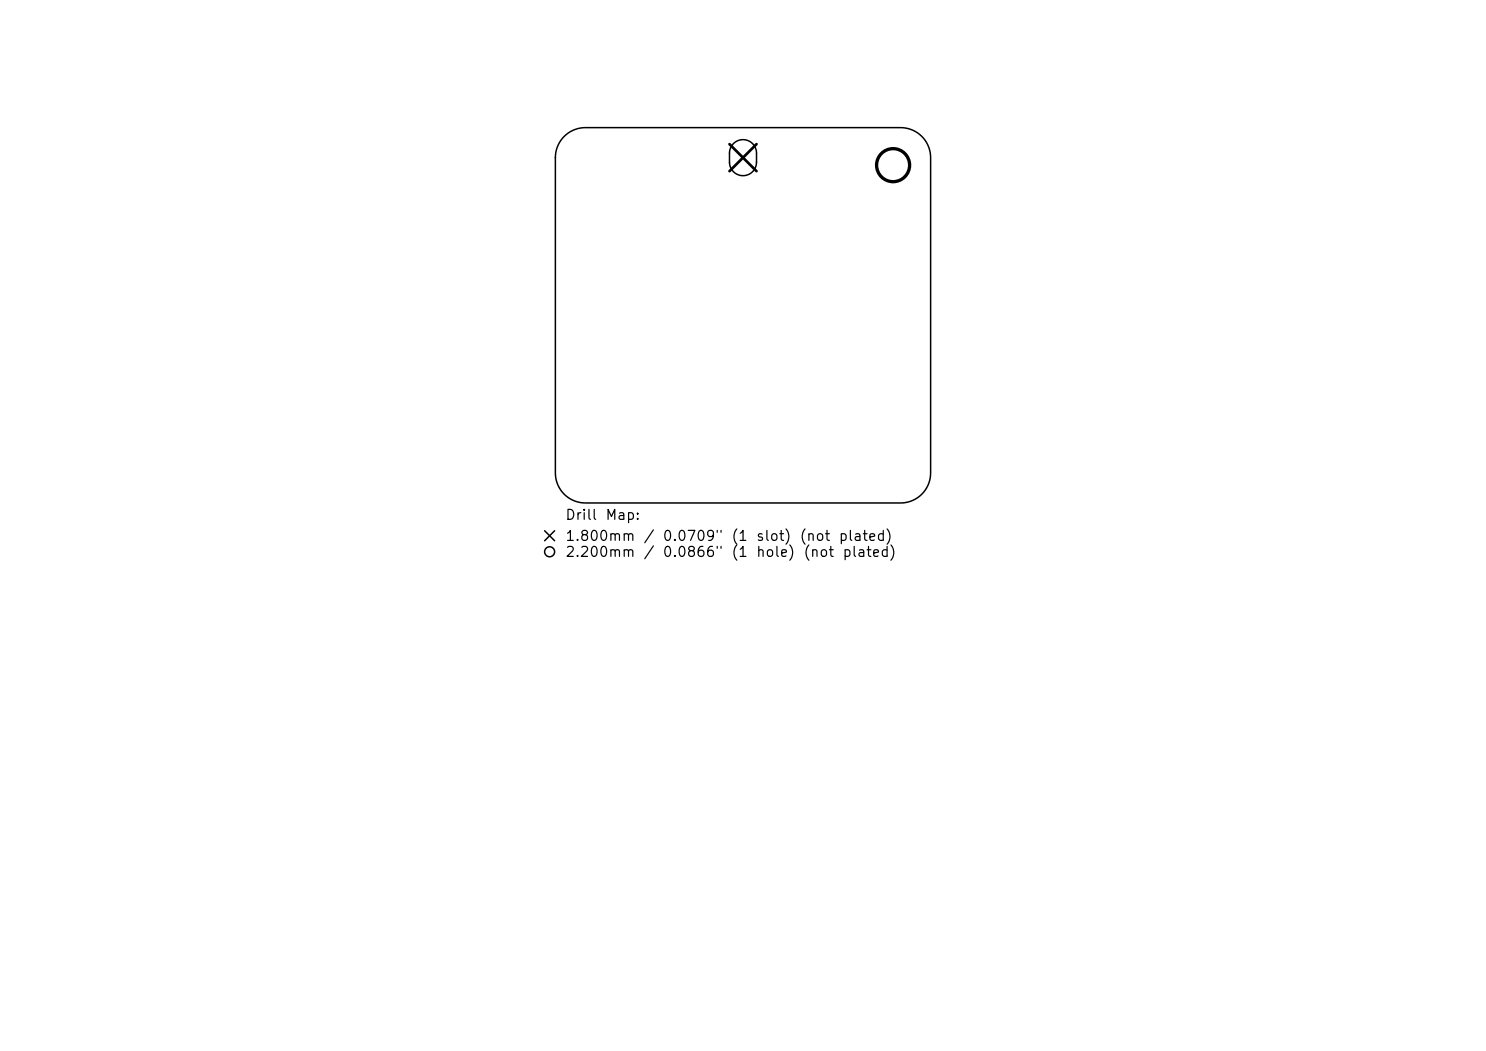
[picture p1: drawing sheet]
<svg xmlns="http://www.w3.org/2000/svg" width="297mm" height="210mm" viewBox="0 0 297 210" stroke-linecap="round" stroke-linejoin="round" font-family="sans-serif">
<defs><g id="words">
<g font-size="2">
<text x="112.9" y="104.4">Drill</text>
<text x="120.9" y="104.4">Map:</text>
<text x="112.9" y="108.6">1.800mm</text>
<text x="112.9" y="111.8">2.200mm</text>
<text x="128.5" y="108.6">/</text>
<text x="128.5" y="111.8">/</text>
<text x="132.3" y="108.6">0.0709&quot;</text>
<text x="132.3" y="111.8">0.0866&quot;</text>
<text x="146" y="108.6">(1</text>
<text x="146" y="111.8">(1</text>
<text x="151" y="108.6">slot)</text>
<text x="151" y="111.8">hole)</text>
<text x="159.7" y="108.6">(not</text>
<text x="160.4" y="111.8">(not</text>
<text x="167.5" y="108.6">plated)</text>
<text x="168.2" y="111.8">plated)</text>
</g>
</g></defs>
<g fill="none" stroke="#000" stroke-width=".3">
<path d="M112.8 27.3a6 6 0 0 1 4.2-1.8h63a6 6 0 0 1 6 6v63a6 6 0 0 1-6 6h-63a6 6 0 0 1-6-6v-63a6 6 0 0 1 1.8-4.2zM146.6 28.7a2.7 2.7 0 0 1 2.9-.6 2.7 2.7 0 0 1 1.7 2.5v1.8a2.7 2.7 0 0 1-2.7 2.7 2.7 2.7 0 0 1-2.7-2.7v-1.8a2.7 2.7 0 0 1 .8-1.9zM108.9 106.1l2 2M110.9 106.1l-2 2"/>
<circle cx="109.9" cy="110.3" r="1"/>
</g>
<path d="M145.8 28.8l5.4 5.4M151.2 28.8l-5.4 5.4" fill="none" stroke="#000" stroke-width=".54"/>
<circle cx="178.5" cy="33" r="3.3" fill="none" stroke="#000" stroke-width=".66"/>
<use href="#words"/>
</svg>
